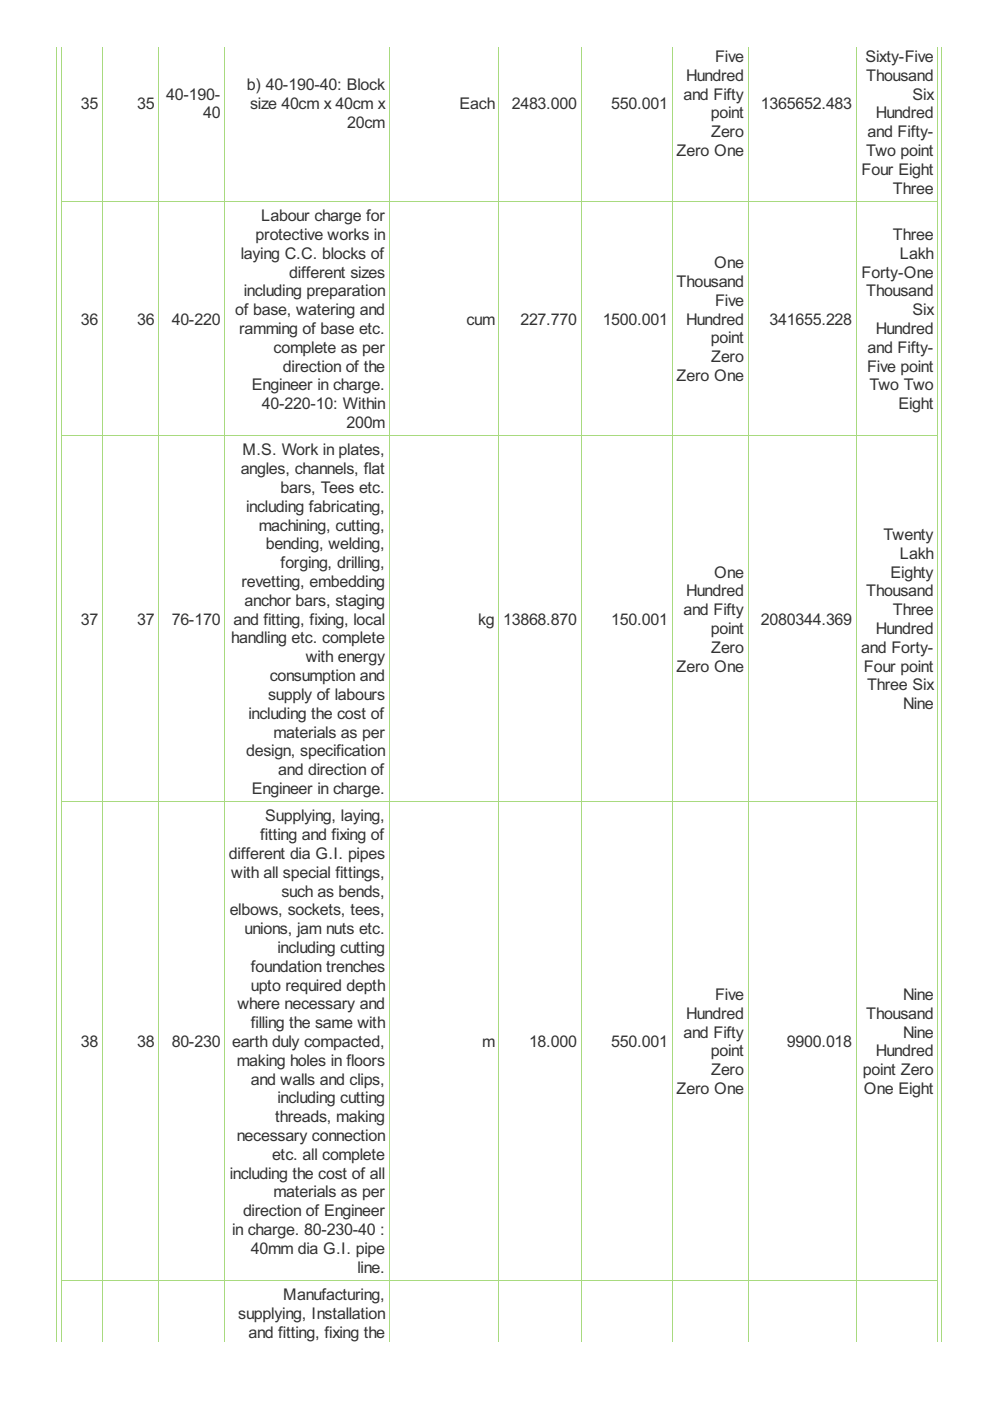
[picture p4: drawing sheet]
<svg xmlns="http://www.w3.org/2000/svg" width="210mm" height="297mm" viewBox="0 0 210 297" stroke-linecap="round" stroke-linejoin="round" font-family="sans-serif">
<defs><g id="words">
<g font-size="3.8" fill="#333">
<text x="145.5" y="17.1">Hundred</text>
<text x="151.6" y="13.1">Five</text>
<text x="183.5" y="13.1">Sixty-Five</text>
<text x="183.7" y="17.1">Thousand</text>
<text x="17.1" y="23.1">35</text>
<text x="29.1" y="23.1">35</text>
<text x="35.2" y="21.1">40-190-</text>
<text x="52.4" y="19.1">b) 40-190-40: Block</text>
<text x="53" y="23.1">size 40cm x 40cm x</text>
<text x="97.4" y="23.1">Each</text>
<text x="108.5" y="23.1">2483.000</text>
<text x="129.6" y="23.1">550.001</text>
<text x="144.9" y="21.1">and Fifty</text>
<text x="161.3" y="23.1">1365652.483</text>
<text x="193.5" y="21.1">Six</text>
<text x="43.1" y="25.1">40</text>
<text x="73.6" y="27.1">20cm</text>
<text x="150.7" y="25.1">point</text>
<text x="150.8" y="29.1">Zero</text>
<text x="183.9" y="29.1">and Fifty-</text>
<text x="185.7" y="25.1">Hundred</text>
<text x="143.5" y="33.1">Zero One</text>
<text x="183.7" y="33.1">Two point</text>
<text x="182.7" y="37.1">Four Eight</text>
<text x="189.3" y="41.1">Three</text>
<text x="55.4" y="46.9">Labour charge for</text>
<text x="54.2" y="50.9">protective works in</text>
<text x="189.3" y="50.9">Three</text>
<text x="51" y="54.8">laying C.C. blocks of</text>
<text x="61.3" y="58.8">different sizes</text>
<text x="151.4" y="56.8">One</text>
<text x="182.7" y="58.8">Forty-One</text>
<text x="190.8" y="54.8">Lakh</text>
<text x="51.7" y="62.8">including preparation</text>
<text x="143.5" y="60.8">Thousand</text>
<text x="151.6" y="64.8">Five</text>
<text x="183.7" y="62.8">Thousand</text>
<text x="17.1" y="68.8">36</text>
<text x="29.1" y="68.8">36</text>
<text x="36.4" y="68.8">40-220</text>
<text x="49.9" y="66.8">of base, watering and</text>
<text x="50.7" y="70.8">ramming of base etc.</text>
<text x="98.9" y="68.8">cum</text>
<text x="110.3" y="68.8">227.770</text>
<text x="127.8" y="68.8">1500.001</text>
<text x="145.5" y="68.8">Hundred</text>
<text x="163.2" y="68.8">341655.228</text>
<text x="185.7" y="70.8">Hundred</text>
<text x="193.5" y="66.8">Six</text>
<text x="58" y="74.8">complete as per</text>
<text x="150.7" y="72.8">point</text>
<text x="150.8" y="76.8">Zero</text>
<text x="183.9" y="74.8">and Fifty-</text>
<text x="53.4" y="82.8">Engineer in charge.</text>
<text x="60" y="78.8">direction of the</text>
<text x="143.5" y="80.8">Zero One</text>
<text x="183.8" y="78.8">Five point</text>
<text x="184.3" y="82.8">Two Two</text>
<text x="55.5" y="86.7">40-220-10: Within</text>
<text x="190.5" y="86.7">Eight</text>
<text x="73.5" y="90.7">200m</text>
<text x="51" y="100.5">angles, channels, flat</text>
<text x="51.4" y="96.6">M.S. Work in plates,</text>
<text x="59.5" y="104.5">bars, Tees etc.</text>
<text x="52.2" y="108.5">including fabricating,</text>
<text x="54.8" y="112.5">machining, cutting,</text>
<text x="56.3" y="116.5">bending, welding,</text>
<text x="187.3" y="114.5">Twenty</text>
<text x="190.8" y="118.5">Lakh</text>
<text x="51.2" y="124.5">revetting, embedding</text>
<text x="59.5" y="120.5">forging, drilling,</text>
<text x="151.4" y="122.5">One</text>
<text x="188.8" y="122.5">Eighty</text>
<text x="51.9" y="128.5">anchor bars, staging</text>
<text x="144.9" y="130.4">and Fifty</text>
<text x="145.5" y="126.5">Hundred</text>
<text x="183.7" y="126.5">Thousand</text>
<text x="189.3" y="130.4">Three</text>
<text x="17.1" y="132.4">37</text>
<text x="29.1" y="132.4">37</text>
<text x="36.4" y="132.4">76-170</text>
<text x="49" y="136.4">handling etc. complete</text>
<text x="49.5" y="132.4">and fitting, fixing, local</text>
<text x="101.4" y="132.4">kg</text>
<text x="106.7" y="132.4">13868.870</text>
<text x="129.6" y="132.4">150.001</text>
<text x="150.7" y="134.4">point</text>
<text x="161.3" y="132.4">2080344.369</text>
<text x="185.7" y="134.4">Hundred</text>
<text x="64.8" y="140.4">with energy</text>
<text x="143.5" y="142.4">Zero One</text>
<text x="150.8" y="138.4">Zero</text>
<text x="182.6" y="138.4">and Forty-</text>
<text x="183.2" y="142.4">Four point</text>
<text x="56.8" y="148.4">supply of labours</text>
<text x="57.2" y="144.4">consumption and</text>
<text x="183.8" y="146.4">Three Six</text>
<text x="52.7" y="152.4">including the cost of</text>
<text x="191.5" y="150.4">Nine</text>
<text x="52.2" y="160.4">design, specification</text>
<text x="58" y="156.4">materials as per</text>
<text x="59" y="164.3">and direction of</text>
<text x="53.4" y="168.3">Engineer in charge.</text>
<text x="55.2" y="178.1">fitting and fixing of</text>
<text x="56.2" y="174.1">Supplying, laying,</text>
<text x="48.5" y="182.1">different dia G.I. pipes</text>
<text x="49" y="186.1">with all special fittings,</text>
<text x="59.7" y="190.1">such as bends,</text>
<text x="48.7" y="194.1">elbows, sockets, tees,</text>
<text x="51.9" y="198.1">unions, jam nuts etc.</text>
<text x="58.8" y="202.1">including cutting</text>
<text x="53.2" y="206">foundation trenches</text>
<text x="50.4" y="214">where necessary and</text>
<text x="53.2" y="210">upto required depth</text>
<text x="151.6" y="212">Five</text>
<text x="191.5" y="212">Nine</text>
<text x="17.1" y="222">38</text>
<text x="29.1" y="222">38</text>
<text x="36.4" y="222">80-230</text>
<text x="49.2" y="222">earth duly compacted,</text>
<text x="53.2" y="218">filling the same with</text>
<text x="102.2" y="222">m</text>
<text x="112.2" y="222">18.000</text>
<text x="129.6" y="222">550.001</text>
<text x="144.9" y="220">and Fifty</text>
<text x="145.5" y="216">Hundred</text>
<text x="166.8" y="222">9900.018</text>
<text x="183.7" y="216">Thousand</text>
<text x="191.5" y="220">Nine</text>
<text x="50.2" y="226">making holes in floors</text>
<text x="150.7" y="224">point</text>
<text x="150.8" y="228">Zero</text>
<text x="182.9" y="228">point Zero</text>
<text x="185.7" y="224">Hundred</text>
<text x="53.2" y="230">and walls and clips,</text>
<text x="58.8" y="234">including cutting</text>
<text x="143.5" y="232">Zero One</text>
<text x="183.2" y="232">One Eight</text>
<text x="58.3" y="237.9">threads, making</text>
<text x="50.2" y="241.9">necessary connection</text>
<text x="57.7" y="245.9">etc. all complete</text>
<text x="48.7" y="249.9">including the cost of all</text>
<text x="51.5" y="257.9">direction of Engineer</text>
<text x="58" y="253.9">materials as per</text>
<text x="49.2" y="261.9">in charge. 80-230-40 :</text>
<text x="53.2" y="265.9">40mm dia G.I. pipe</text>
<text x="75.8" y="269.8">line.</text>
<text x="60.1" y="275.7">Manufacturing,</text>
<text x="50.5" y="279.6">supplying, Installation</text>
<text x="52.7" y="283.6">and fitting, fixing the</text>
</g>
</g></defs>
<g fill="none" stroke="#a8da7f" stroke-width=".21">
<path d="M12.1 9.9v274.6M13.1 9.9v274.6M21.7 9.9v274.6M33.7 9.9v274.6M47.6 9.9v274.6M82.5 9.9v274.6M105.8 9.9v274.6M123.2 9.9v274.6M142.5 9.9v274.6M158.6 9.9v274.6M181.5 9.9v274.6M198.8 9.9v274.6"/>
<path d="M199.6 9.9v274.6M13 42.6h185.9M13 92.3h185.9M13 169.9h185.9M13 271.4h185.9"/>
</g>
<use href="#words"/>
</svg>
